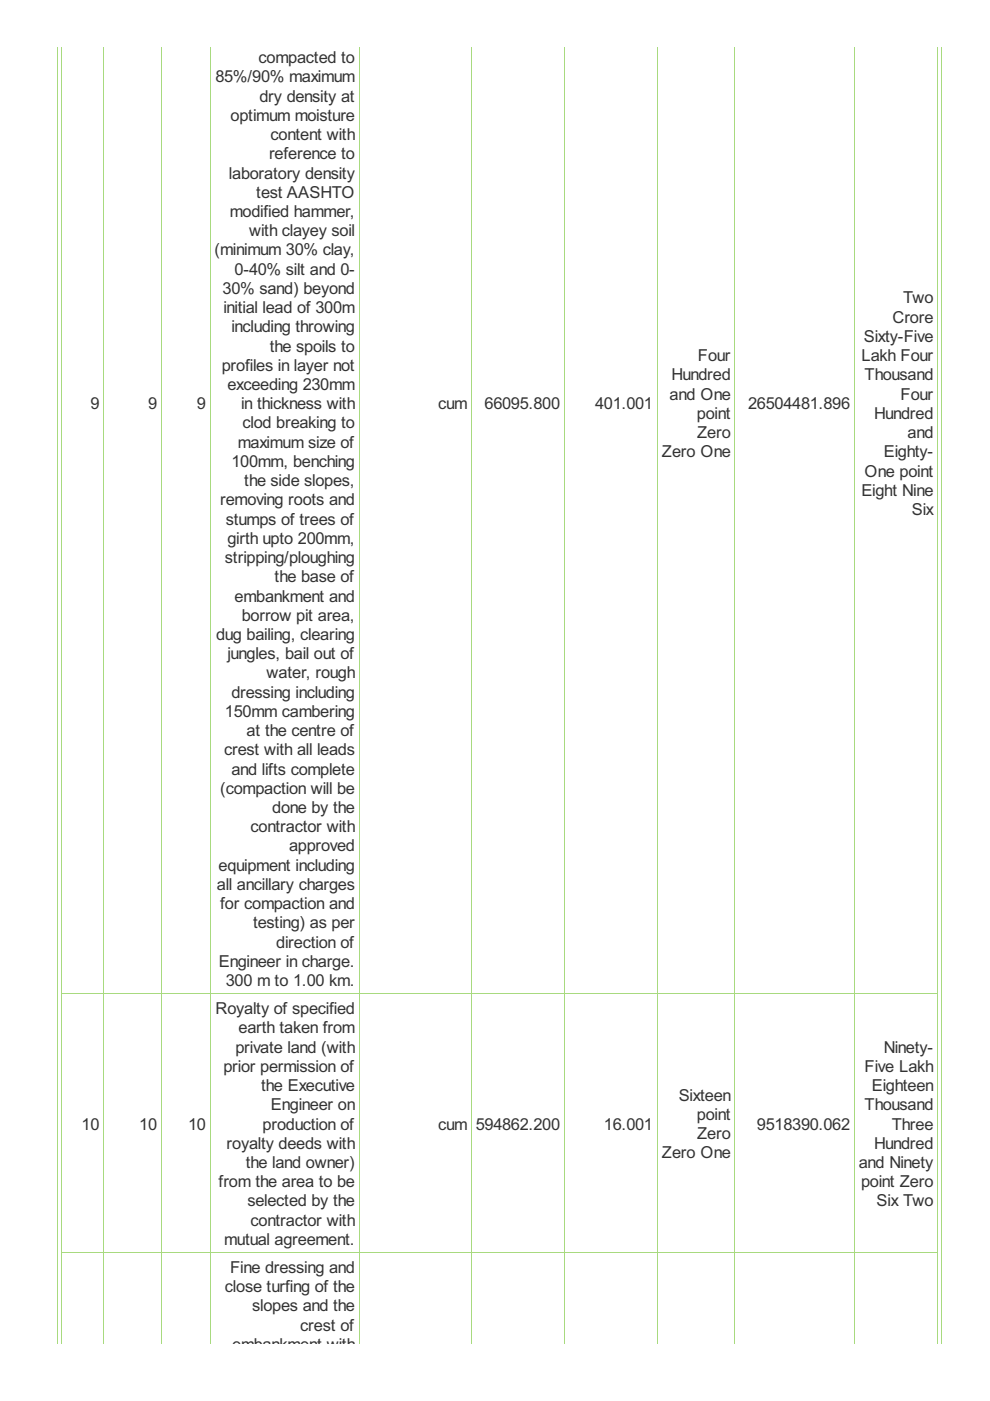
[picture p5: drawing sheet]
<svg xmlns="http://www.w3.org/2000/svg" width="210mm" height="297mm" viewBox="0 0 210 297" stroke-linecap="round" stroke-linejoin="round" font-family="sans-serif">
<defs><g id="words">
<g font-size="3.9" fill="#333">
<text x="45.7" y="17.5">85%/90% maximum</text>
<text x="54.8" y="13.4">compacted to</text>
<text x="55" y="21.5">dry density at</text>
<text x="48.9" y="25.6">optimum moisture</text>
<text x="57.4" y="29.7">content with</text>
<text x="57" y="33.8">reference to</text>
<text x="48.5" y="37.8">laboratory density</text>
<text x="54.3" y="41.9">test AASHTO</text>
<text x="48.7" y="46">modified hammer,</text>
<text x="52.8" y="50.1">with clayey soil</text>
<text x="45.5" y="54.2">(minimum 30% clay,</text>
<text x="49.7" y="58.2">0-40% silt and 0-</text>
<text x="47.2" y="62.3">30% sand) beyond</text>
<text x="191.5" y="64.3">Two</text>
<text x="47.4" y="66.4">initial lead of 300m</text>
<text x="49.1" y="70.5">including throwing</text>
<text x="189.3" y="68.4">Crore</text>
<text x="57.2" y="74.5">the spoils to</text>
<text x="148" y="76.6">Four</text>
<text x="182.6" y="76.6">Lakh Four</text>
<text x="183.1" y="72.5">Sixty-Five</text>
<text x="47" y="78.6">profiles in layer not</text>
<text x="48.2" y="82.7">exceeding 230mm</text>
<text x="142.4" y="80.7">Hundred</text>
<text x="183.3" y="80.7">Thousand</text>
<text x="19.2" y="86.8">9</text>
<text x="31.4" y="86.8">9</text>
<text x="41.8" y="86.8">9</text>
<text x="51.1" y="86.8">in thickness with</text>
<text x="92.9" y="86.8">cum</text>
<text x="102.7" y="86.8">66095.800</text>
<text x="126.2" y="86.8">401.001</text>
<text x="142" y="84.7">and One</text>
<text x="147.8" y="88.8">point</text>
<text x="158.6" y="86.8">26504481.896</text>
<text x="185.3" y="88.8">Hundred</text>
<text x="191" y="84.7">Four</text>
<text x="50.4" y="94.9">maximum size of</text>
<text x="51.4" y="90.8">clod breaking to</text>
<text x="147.8" y="92.9">Zero</text>
<text x="192.4" y="92.9">and</text>
<text x="49.1" y="99">100mm, benching</text>
<text x="140.3" y="97">Zero One</text>
<text x="183.3" y="101">One point</text>
<text x="187.4" y="97">Eighty-</text>
<text x="46.7" y="107.2">removing roots and</text>
<text x="51.8" y="103.1">the side slopes,</text>
<text x="182.6" y="105.1">Eight Nine</text>
<text x="47.9" y="111.2">stumps of trees of</text>
<text x="193.3" y="109.2">Six</text>
<text x="47.7" y="119.4">stripping/ploughing</text>
<text x="48.2" y="115.3">girth upto 200mm,</text>
<text x="58.2" y="123.5">the base of</text>
<text x="49.7" y="127.5">embankment and</text>
<text x="51.3" y="131.6">borrow pit area,</text>
<text x="45.8" y="135.7">dug bailing, clearing</text>
<text x="48.2" y="139.8">jungles, bail out of</text>
<text x="56.5" y="143.8">water, rough</text>
<text x="49.1" y="147.9">dressing including</text>
<text x="47.7" y="152">150mm cambering</text>
<text x="47.5" y="160.2">crest with all leads</text>
<text x="52.3" y="156.1">at the centre of</text>
<text x="49.1" y="164.2">and lifts complete</text>
<text x="46.7" y="168.3">(compaction will be</text>
<text x="57.7" y="172.4">done by the</text>
<text x="53.1" y="176.5">contractor with</text>
<text x="46.3" y="184.6">equipment including</text>
<text x="61.3" y="180.5">approved</text>
<text x="46" y="188.7">all ancillary charges</text>
<text x="46.7" y="192.8">for compaction and</text>
<text x="53.6" y="196.8">testing) as per</text>
<text x="58.6" y="200.9">direction of</text>
<text x="46.4" y="205">Engineer in charge.</text>
<text x="47.9" y="209.1">300 m to 1.00 km.</text>
<text x="45.7" y="215">Royalty of specified</text>
<text x="50.6" y="219.1">earth taken from</text>
<text x="47.4" y="227.2">prior permission of</text>
<text x="49.9" y="223.2">private land (with</text>
<text x="183.3" y="227.2">Five Lakh</text>
<text x="187.4" y="223.2">Ninety-</text>
<text x="55.3" y="231.3">the Executive</text>
<text x="143.9" y="233.4">Sixteen</text>
<text x="184.8" y="231.3">Eighteen</text>
<text x="17.3" y="239.5">10</text>
<text x="29.5" y="239.5">10</text>
<text x="39.9" y="239.5">10</text>
<text x="55.7" y="239.5">production of</text>
<text x="57.4" y="235.4">Engineer on</text>
<text x="92.9" y="239.5">cum</text>
<text x="100.9" y="239.5">594862.200</text>
<text x="128" y="239.5">16.001</text>
<text x="147.8" y="237.4">point</text>
<text x="160.5" y="239.5">9518390.062</text>
<text x="183.3" y="235.4">Thousand</text>
<text x="189.1" y="239.5">Three</text>
<text x="48" y="243.6">royalty deeds with</text>
<text x="140.3" y="245.6">Zero One</text>
<text x="147.8" y="241.5">Zero</text>
<text x="185.3" y="243.6">Hundred</text>
<text x="46.3" y="251.7">from the area to be</text>
<text x="52.1" y="247.6">the land owner)</text>
<text x="182.1" y="247.6">and Ninety</text>
<text x="182.6" y="251.7">point Zero</text>
<text x="52.5" y="255.8">selected by the</text>
<text x="185.9" y="255.8">Six Two</text>
<text x="47.5" y="263.9">mutual agreement.</text>
<text x="53.1" y="259.9">contractor with</text>
<text x="48.8" y="269.9">Fine dressing and</text>
<text x="47.7" y="274">close turfing of the</text>
<text x="53.5" y="278">slopes and the</text>
<text x="49.2" y="286.2">embankment with</text>
<text x="63.7" y="282.1">crest of</text>
</g>
</g></defs>
<g fill="none" stroke="#a8da7f" stroke-width=".21">
<path d="M12.1 9.9v275M13.1 9.9v275M22 9.9v275M34.2 9.9v275M44.6 9.9v275M76.2 9.9v275M99.9 9.9v275M119.6 9.9v275M139.3 9.9v275M155.8 9.9v275M181.1 9.9v275M198.8 9.9v275"/>
<path d="M199.6 9.9v275M13 210.7h185.9M13 265.6h185.9"/>
</g>
<use href="#words"/>
</svg>
